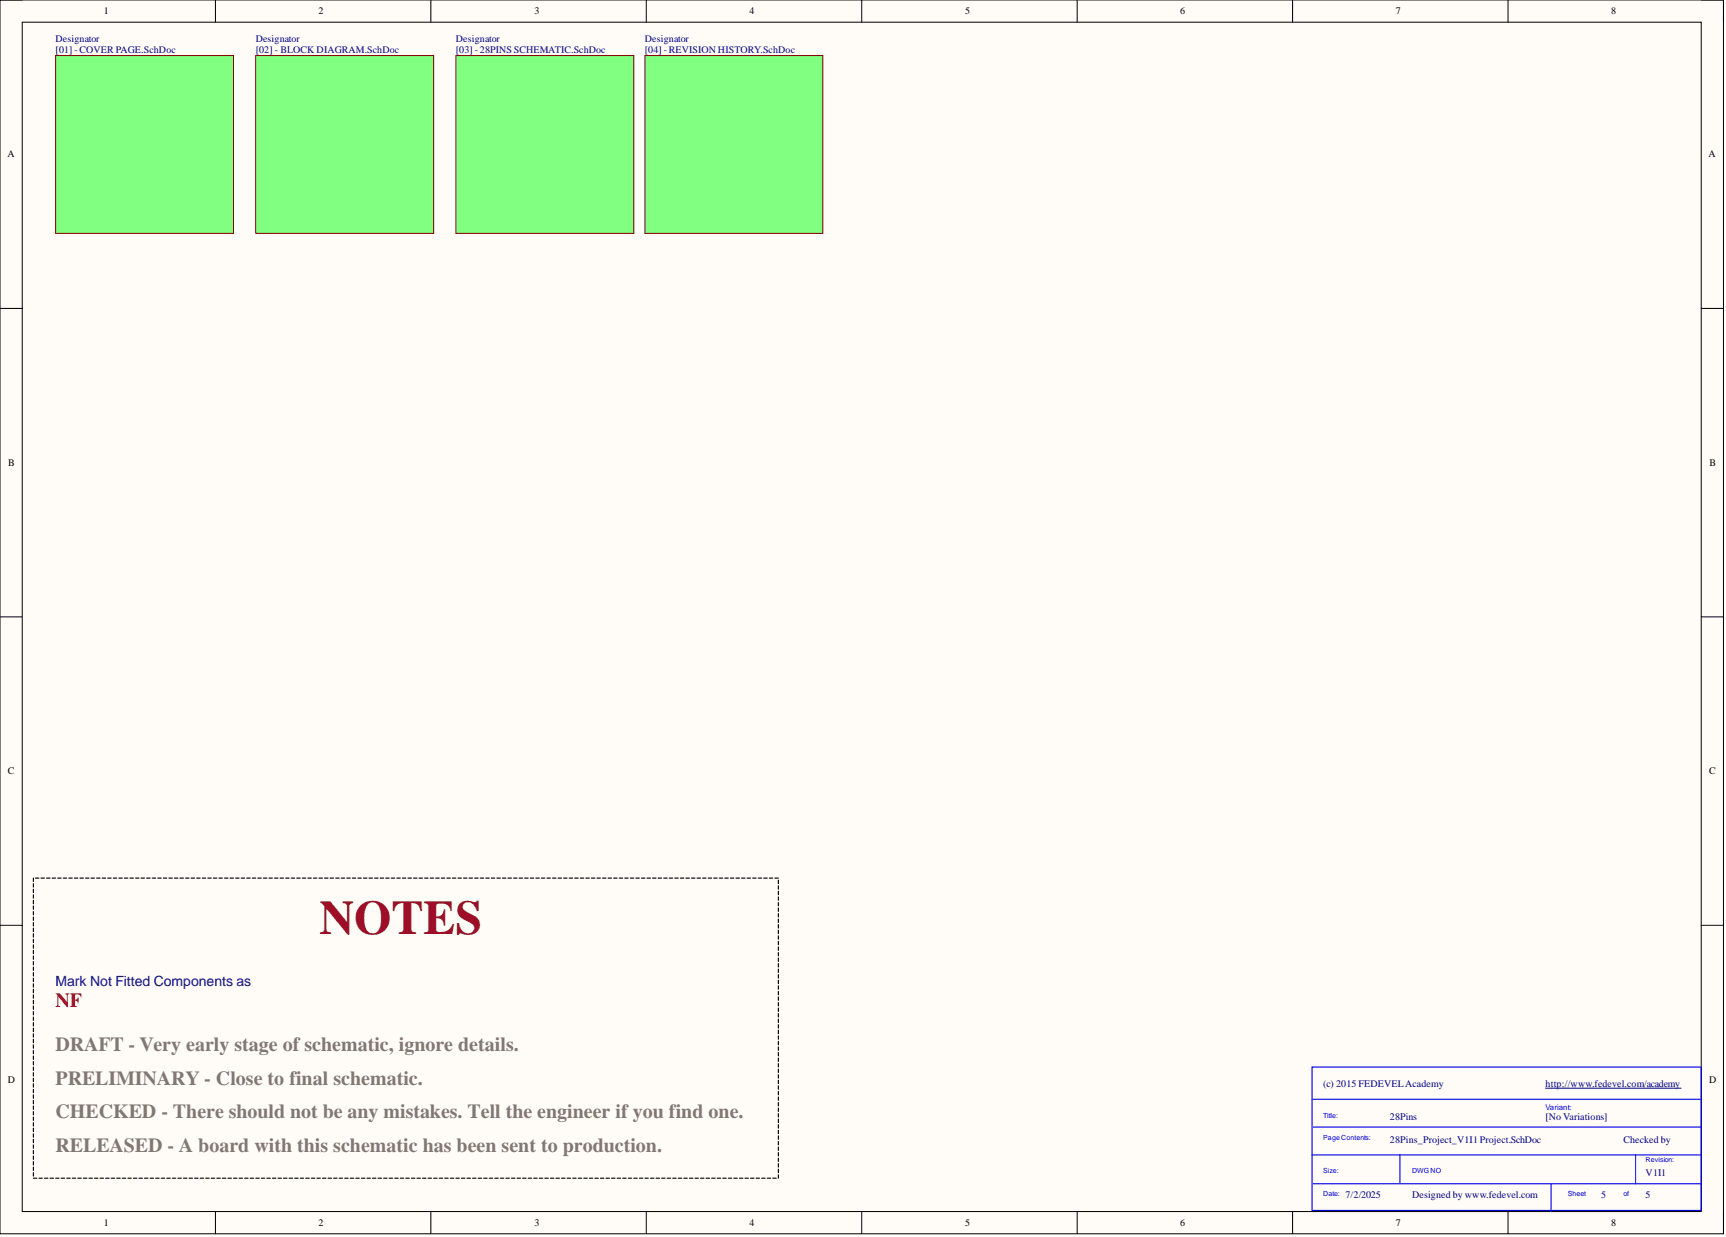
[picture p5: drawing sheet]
<svg xmlns="http://www.w3.org/2000/svg" width="393mm" height="282mm" viewBox="0 0 393 282" stroke-linecap="round" stroke-linejoin="round" font-family="sans-serif">
<defs><g id="words">
<text font-size="11" fill="#9e0e29" x="72.8" y="212.9">NOTES</text>
<text font-size="4.6" fill="#f00" x="12.7" y="229.5">NF</text>
<g font-size="4.6" fill="#827872">
<text x="12.7" y="239.6">DRAFT - Very early stage of schematic, ignore details.</text>
<text x="12.7" y="247.2">PRELIMINARY - Close to final schematic.</text>
<text x="12.7" y="254.8">CHECKED - There should not be any mistakes. Tell the engineer if you find one.</text>
<text x="12.7" y="262.4">RELEASED - A board with this schematic has been sent to production.</text>
</g>
<text font-size="3.2" fill="#000080" x="12.7" y="224.7">Mark Not Fitted Components as</text>
<g font-size="2.3">
<text x="23.7" y="3.3">1</text>
<text x="72.6" y="3.3">2</text>
<text x="121.8" y="3.3">3</text>
<text x="170.8" y="3.3">4</text>
<text x="220" y="3.3">5</text>
<text x="268.9" y="3.3">6</text>
<text x="318.1" y="3.3">7</text>
<text x="367.2" y="3.3">8</text>
<text x="1.7" y="35.9">A</text>
<text x="389.4" y="35.9">A</text>
<text x="1.9" y="106.2">B</text>
<text x="389.6" y="106.2">B</text>
<text x="1.8" y="176.4">C</text>
<text x="389.5" y="176.4">C</text>
<text x="1.8" y="246.8">D</text>
<text x="389.5" y="246.8">D</text>
<text x="23.7" y="279.4">1</text>
<text x="72.6" y="279.4">2</text>
<text x="121.8" y="279.4">3</text>
<text x="170.8" y="279.4">4</text>
<text x="220" y="279.4">5</text>
<text x="268.9" y="279.4">6</text>
<text x="318.1" y="279.4">7</text>
<text x="367.2" y="279.4">8</text>
</g>
<g font-size="2.3" fill="#000080">
<text x="12.7" y="9.6">Designator</text>
<text x="58.3" y="9.6">Designator</text>
<text x="103.9" y="9.6">Designator</text>
<text x="147" y="9.6">Designator</text>
<text x="12.7" y="12.1">[01] - COVER PAGE.SchDoc</text>
<text x="58.3" y="12.1">[02] - BLOCK DIAGRAM.SchDoc</text>
<text x="103.9" y="12.1">[03] - 28PINS SCHEMATIC.SchDoc</text>
<text x="147" y="12.1">[04] - REVISION HISTORY.SchDoc</text>
<text x="301.5" y="247.7">(c) 2015 FEDEVELAcademy</text>
<text x="352.2" y="247.7">http://www.fedevel.com/academy</text>
<text x="316.7" y="255.3">28Pins</text>
<text x="352.2" y="255.3">[No Variations]</text>
<text x="316.7" y="260.4">28Pins_Project_V1I1 Project.SchDoc</text>
<text x="370" y="260.4">Checked by</text>
<text x="375" y="268">V1I1</text>
<text x="306.6" y="273">7/2/2025</text>
<text x="321.8" y="273">Designed by www.fedevel.com</text>
<text x="364.9" y="273">5</text>
<text x="375" y="273">5</text>
</g>
<text font-size="1.8" fill="#00f" x="352.2" y="252.9">Variant:</text>
<g font-size="1.6" fill="#00f">
<text x="301.5" y="254.7">Title:</text>
<text x="301.5" y="259.8">Page Contents:</text>
<text x="301.5" y="267.4">Size:</text>
<text x="321.8" y="267.4">DWGNO</text>
<text x="375" y="264.8">Revision:</text>
<text x="301.5" y="272.4">Date:</text>
<text x="357.3" y="272.4">Sheet</text>
<text x="370" y="272.4">of</text>
</g>
</g></defs>
<path d="M0 0h392.8v281.1h-392.8z" fill-rule="evenodd" fill="#fffcf8"/>
<path d="M0 0h392.8v281.1h-392.8z" fill="none" stroke="#000" stroke-width=".23"/>
<path d="M5.1 5.1h382.6v271h-382.6z" fill-rule="evenodd" fill="#fffcf8"/>
<g fill="none" stroke="#000" stroke-width=".23">
<path d="M0 0h5.1M49.1 0v5.1M98.2 0v5.1M147.3 0v5.1M196.4 0v5.1M245.5 0v5.1M294.6 0v5.1M343.7 0v5.1M387.7 0h5.1v5.1M5.1 5.1h382.6v271h-382.6zM0 70.3h5.1M387.7 70.3h5.1"/>
<path d="M0 140.6h5.1M387.7 140.6h5.1M0 210.8h5.1M387.7 210.8h5.1M49.1 276.1v5M98.2 276.1v5M147.3 276.1v5M196.4 276.1v5M245.5 276.1v5M294.6 276.1v5M343.7 276.1v5M392.8 276.1v5"/>
</g>
<path d="M299 243.1h88.7v32.7h-88.7zM299 250.5h88.7M299.3 256.8h88.4M299 263.2h88.7M299.3 269.7h88.4M319 263.2v6.5M353.5 269.7v6.4M372.8 263.2v6.5" fill="none" stroke="#00f" stroke-width=".25"/>
<path d="M352.2 248h30.9" fill="none" stroke="#000080" stroke-width=".23"/>
<path d="M12.7 12.7h40.5v40.5h-40.5z" fill-rule="evenodd" fill="#80ff80"/>
<path d="M12.7 12.7h40.5v40.5h-40.5z" fill="none" stroke="#800000" stroke-width=".23"/>
<path d="M58.3 12.7h40.5v40.5h-40.5z" fill-rule="evenodd" fill="#80ff80"/>
<path d="M58.3 12.7h40.5v40.5h-40.5z" fill="none" stroke="#800000" stroke-width=".23"/>
<g fill="none" stroke="#000" stroke-width=".25">
<path d="M7.6 200.1v.8M7.6 201.4v.7M7.6 202.6v.8M7.6 203.9v.8M7.6 205.2v.7M7.6 206.4v.8M7.6 207.7v.8M7.6 208.9v.8M7.6 210.2v.8M7.6 211.5v.8M7.6 212.7v.8M7.6 214v.8"/>
<path d="M7.6 215.3v.8M7.6 216.5v.8M7.6 217.8v.8M7.6 219.1v.8M8.1 200.1h.8M9.3 200.1h.8M10.6 200.1h.8M11.9 200.1h.8M13.1 200.1h.8M14.4 200.1h.8M15.7 200.1h.8M16.9 200.1h.8"/>
<path d="M18.2 200.1h.8M19.5 200.1h.8M20.7 200.1h.8M22 200.1h.8M23.3 200.1h.8M24.5 200.1h.8M25.8 200.1h.8M27.1 200.1h.8M28.3 200.1h.8M29.6 200.1h.8M30.9 200.1h.8M32.2 200.1h.7"/>
<path d="M33.4 200.1h.8M34.7 200.1h.8M36 200.1h.7M37.2 200.1h.8M38.5 200.1h.8M39.8 200.1h.7M41 200.1h.8M42.3 200.1h.8M43.6 200.1h.7M44.8 200.1h.8M46.1 200.1h.8M47.4 200.1h.7"/>
<path d="M48.6 200.1h.8M49.9 200.1h.8M51.2 200.1h.7M52.4 200.1h.8M53.7 200.1h.8M55 200.1h.7M56.2 200.1h.8M57.5 200.1h.8M58.8 200.1h.7M60 200.1h.8M61.3 200.1h.8M62.6 200.1h.7"/>
<path d="M63.8 200.1h.8M65.1 200.1h.8M66.4 200.1h.8M67.6 200.1h.8M68.9 200.1h.8M70.2 200.1h.8M71.4 200.1h.8M72.7 200.1h.8M74 200.1h.8M75.2 200.1h.8M76.5 200.1h.8M77.8 200.1h.8"/>
<path d="M79 200.1h.8M80.3 200.1h.8M81.6 200.1h.8M82.8 200.1h.8M84.1 200.1h.8M85.4 200.1h.8M86.6 200.1h.8M87.9 200.1h.8M89.2 200.1h.8M90.4 200.1h.8M91.7 200.1h.8M93 200.1h.8"/>
<path d="M94.2 200.1h.8M95.5 200.1h.8M96.8 200.1h.8M98 200.1h.8M99.3 200.1h.8M100.6 200.1h.8M101.8 200.1h.8M103.1 200.1h.8M104.4 200.1h.8M105.6 200.1h.8M106.9 200.1h.8M108.2 200.1h.8"/>
<path d="M109.4 200.1h.8M110.7 200.1h.8M112 200.1h.8M113.2 200.1h.8M114.5 200.1h.8M115.8 200.1h.8M117 200.1h.8M118.3 200.1h.8M119.6 200.1h.8M120.8 200.1h.8M122.1 200.1h.8M123.4 200.1h.8"/>
<path d="M124.6 200.1h.8M125.9 200.1h.8M127.2 200.1h.8M128.4 200.1h.8M129.7 200.1h.8M131 200.1h.8M132.2 200.1h.8M133.5 200.1h.8M134.8 200.1h.8M136 200.1h.8M137.3 200.1h.8M138.6 200.1h.8"/>
<path d="M139.8 200.1h.8M141.1 200.1h.8M142.4 200.1h.8M143.6 200.1h.8M144.9 200.1h.8M146.2 200.1h.8M147.4 200.1h.8M148.7 200.1h.8M150 200.1h.8M151.2 200.1h.8M152.5 200.1h.8M153.8 200.1h.8"/>
<path d="M155 200.1h.8M156.3 200.1h.8M157.6 200.1h.8M158.8 200.1h.8M160.1 200.1h.8M161.4 200.1h.8M162.7 200.1h.7M163.9 200.1h.8M165.2 200.1h.8M166.5 200.1h.7M167.7 200.1h.8M169 200.1h.8"/>
<path d="M170.3 200.1h.7M171.5 200.1h.8M172.8 200.1h.8M174.1 200.1h.7M175.3 200.1h.8M176.6 200.1h.8M177.4 200.6v.8M177.4 201.8v.8M177.4 203.1v.8M177.4 204.4v.8M177.4 205.6v.8M177.4 206.9v.8"/>
<path d="M177.4 208.2v.7M177.4 209.4v.8M177.4 210.7v.8M177.4 212v.7M177.4 213.2v.8M177.4 214.5v.8M177.4 215.8v.7M177.4 217v.8M177.4 218.3v.8M177.4 219.6v.7M7.6 220.3v.8M7.6 221.6v.8"/>
<path d="M7.6 222.9v.8M7.6 224.1v.8M7.6 225.4v.8M7.6 226.7v.8M7.6 227.9v.8M7.6 229.2v.8M7.6 230.5v.8M7.6 231.7v.8M7.6 233v.8M7.6 234.3v.8M7.6 235.5v.8M7.6 236.8v.8"/>
<path d="M7.6 238.1v.8M7.6 239.3v.8M177.4 220.8v.8M177.4 222.1v.8M177.4 223.4v.7M177.4 224.6v.8M177.4 225.9v.8M177.4 227.2v.7M177.4 228.4v.8M177.4 229.7v.8M177.4 231v.7M177.4 232.2v.8"/>
<path d="M177.4 233.5v.8M177.4 234.8v.7M177.4 236v.8M177.4 237.3v.8M177.4 238.6v.7M177.4 239.8v.8M7.6 240.6v.8M7.6 241.9v.8M7.6 243.1v.8M7.6 244.4v.8M7.6 245.7v.8M7.6 246.9v.8"/>
<path d="M7.6 248.2v.8M7.6 249.5v.8M7.6 250.7v.8M7.6 252v.8M7.6 253.3v.8M7.6 254.5v.8M7.6 255.8v.8M7.6 257.1v.8M7.6 258.3v.8M7.6 259.6v.8M177.4 241.1v.8M177.4 242.4v.7"/>
<path d="M177.4 243.6v.8M177.4 244.9v.8M177.4 246.2v.7M177.4 247.4v.8M177.4 248.7v.8M177.4 250v.7M177.4 251.2v.8M177.4 252.5v.8M177.4 253.7v.8M177.4 255v.8M177.4 256.3v.8M177.4 257.5v.8"/>
<path d="M177.4 258.8v.8M7.6 260.9v.8M7.6 262.1v.8M7.6 263.4v.8M7.6 264.7v.8M7.6 265.9v.8M7.6 267.2v.8M7.6 268.5h.8M8.9 268.5h.8M10.1 268.5h.8M11.4 268.5h.8M12.7 268.5h.8"/>
<path d="M13.9 268.5h.8M15.2 268.5h.8M16.5 268.5h.8M17.7 268.5h.8M19 268.5h.8M20.3 268.5h.8M21.5 268.5h.8M22.8 268.5h.8M24.1 268.5h.8M25.3 268.5h.8M26.6 268.5h.8M27.9 268.5h.8"/>
<path d="M29.1 268.5h.8M30.4 268.5h.8M31.7 268.5h.8M32.9 268.5h.8M34.2 268.5h.8M35.5 268.5h.8M36.7 268.5h.8M38 268.5h.8M39.3 268.5h.8M40.5 268.5h.8M41.8 268.5h.8M43.1 268.5h.8"/>
<path d="M44.3 268.5h.8M45.6 268.5h.8M46.9 268.5h.8M48.1 268.5h.8M49.4 268.5h.8M50.7 268.5h.8M51.9 268.5h.8M53.2 268.5h.8M54.5 268.5h.8M55.7 268.5h.8M57 268.5h.8M58.3 268.5h.8"/>
<path d="M59.5 268.5h.8M60.8 268.5h.8M62.1 268.5h.8M63.3 268.5h.8M64.6 268.5h.8M65.9 268.5h.8M67.2 268.5h.7M68.4 268.5h.8M69.7 268.5h.8M71 268.5h.7M72.2 268.5h.8M73.5 268.5h.8"/>
<path d="M74.8 268.5h.7M76 268.5h.8M77.3 268.5h.8M78.6 268.5h.7M79.8 268.5h.8M81.1 268.5h.8M82.4 268.5h.7M83.6 268.5h.8M84.9 268.5h.8M86.2 268.5h.7M87.4 268.5h.8M88.7 268.5h.8"/>
<path d="M90 268.5h.7M91.2 268.5h.8M92.5 268.5h.8M93.8 268.5h.7M95 268.5h.8M96.3 268.5h.8M97.6 268.5h.8M98.8 268.5h.8M100.1 268.5h.8M101.4 268.5h.8M102.6 268.5h.8M103.9 268.5h.8"/>
<path d="M105.2 268.5h.8M106.4 268.5h.8M107.7 268.5h.8M109 268.5h.8M110.2 268.5h.8M111.5 268.5h.8M112.8 268.5h.8M114 268.5h.8M115.3 268.5h.8M116.6 268.5h.8M117.8 268.5h.8M119.1 268.5h.8"/>
<path d="M120.4 268.5h.8M121.6 268.5h.8M122.9 268.5h.8M124.2 268.5h.8M125.4 268.5h.8M126.7 268.5h.8M128 268.5h.8M129.2 268.5h.8M130.5 268.5h.8M131.8 268.5h.8M133 268.5h.8M134.3 268.5h.8"/>
<path d="M135.6 268.5h.8M136.8 268.5h.8M138.1 268.5h.8M139.4 268.5h.8M140.6 268.5h.8M141.9 268.5h.8M143.2 268.5h.8M144.4 268.5h.8M145.7 268.5h.8M147 268.5h.8M148.2 268.5h.8M149.5 268.5h.8"/>
<path d="M150.8 268.5h.8M152 268.5h.8M153.3 268.5h.8M154.6 268.5h.8M155.8 268.5h.8M157.1 268.5h.8M158.4 268.5h.8M159.6 268.5h.8M160.9 268.5h.8M162.2 268.5h.8M163.4 268.5h.8M164.7 268.5h.8"/>
<path d="M166 268.5h.8M167.2 268.5h.8M168.5 268.5h.8M169.8 268.5h.8M171 268.5h.8M172.3 268.5h.8M173.6 268.5h.8M174.8 268.5h.8M176.1 268.5h.8M177.4 260.1v.8M177.4 261.3v.8M177.4 262.6v.8"/>
<path d="M177.4 263.9v.8M177.4 265.1v.8M177.4 266.4v.8M177.4 267.7v.8"/>
</g>
<path d="M147 12.7h40.5v40.5h-40.5z" fill-rule="evenodd" fill="#80ff80"/>
<path d="M147 12.7h40.5v40.5h-40.5z" fill="none" stroke="#800000" stroke-width=".23"/>
<path d="M103.9 12.7h40.5v40.5h-40.5z" fill-rule="evenodd" fill="#80ff80"/>
<path d="M103.9 12.7h40.5v40.5h-40.5z" fill="none" stroke="#800000" stroke-width=".23"/>
<use href="#words"/>
</svg>
